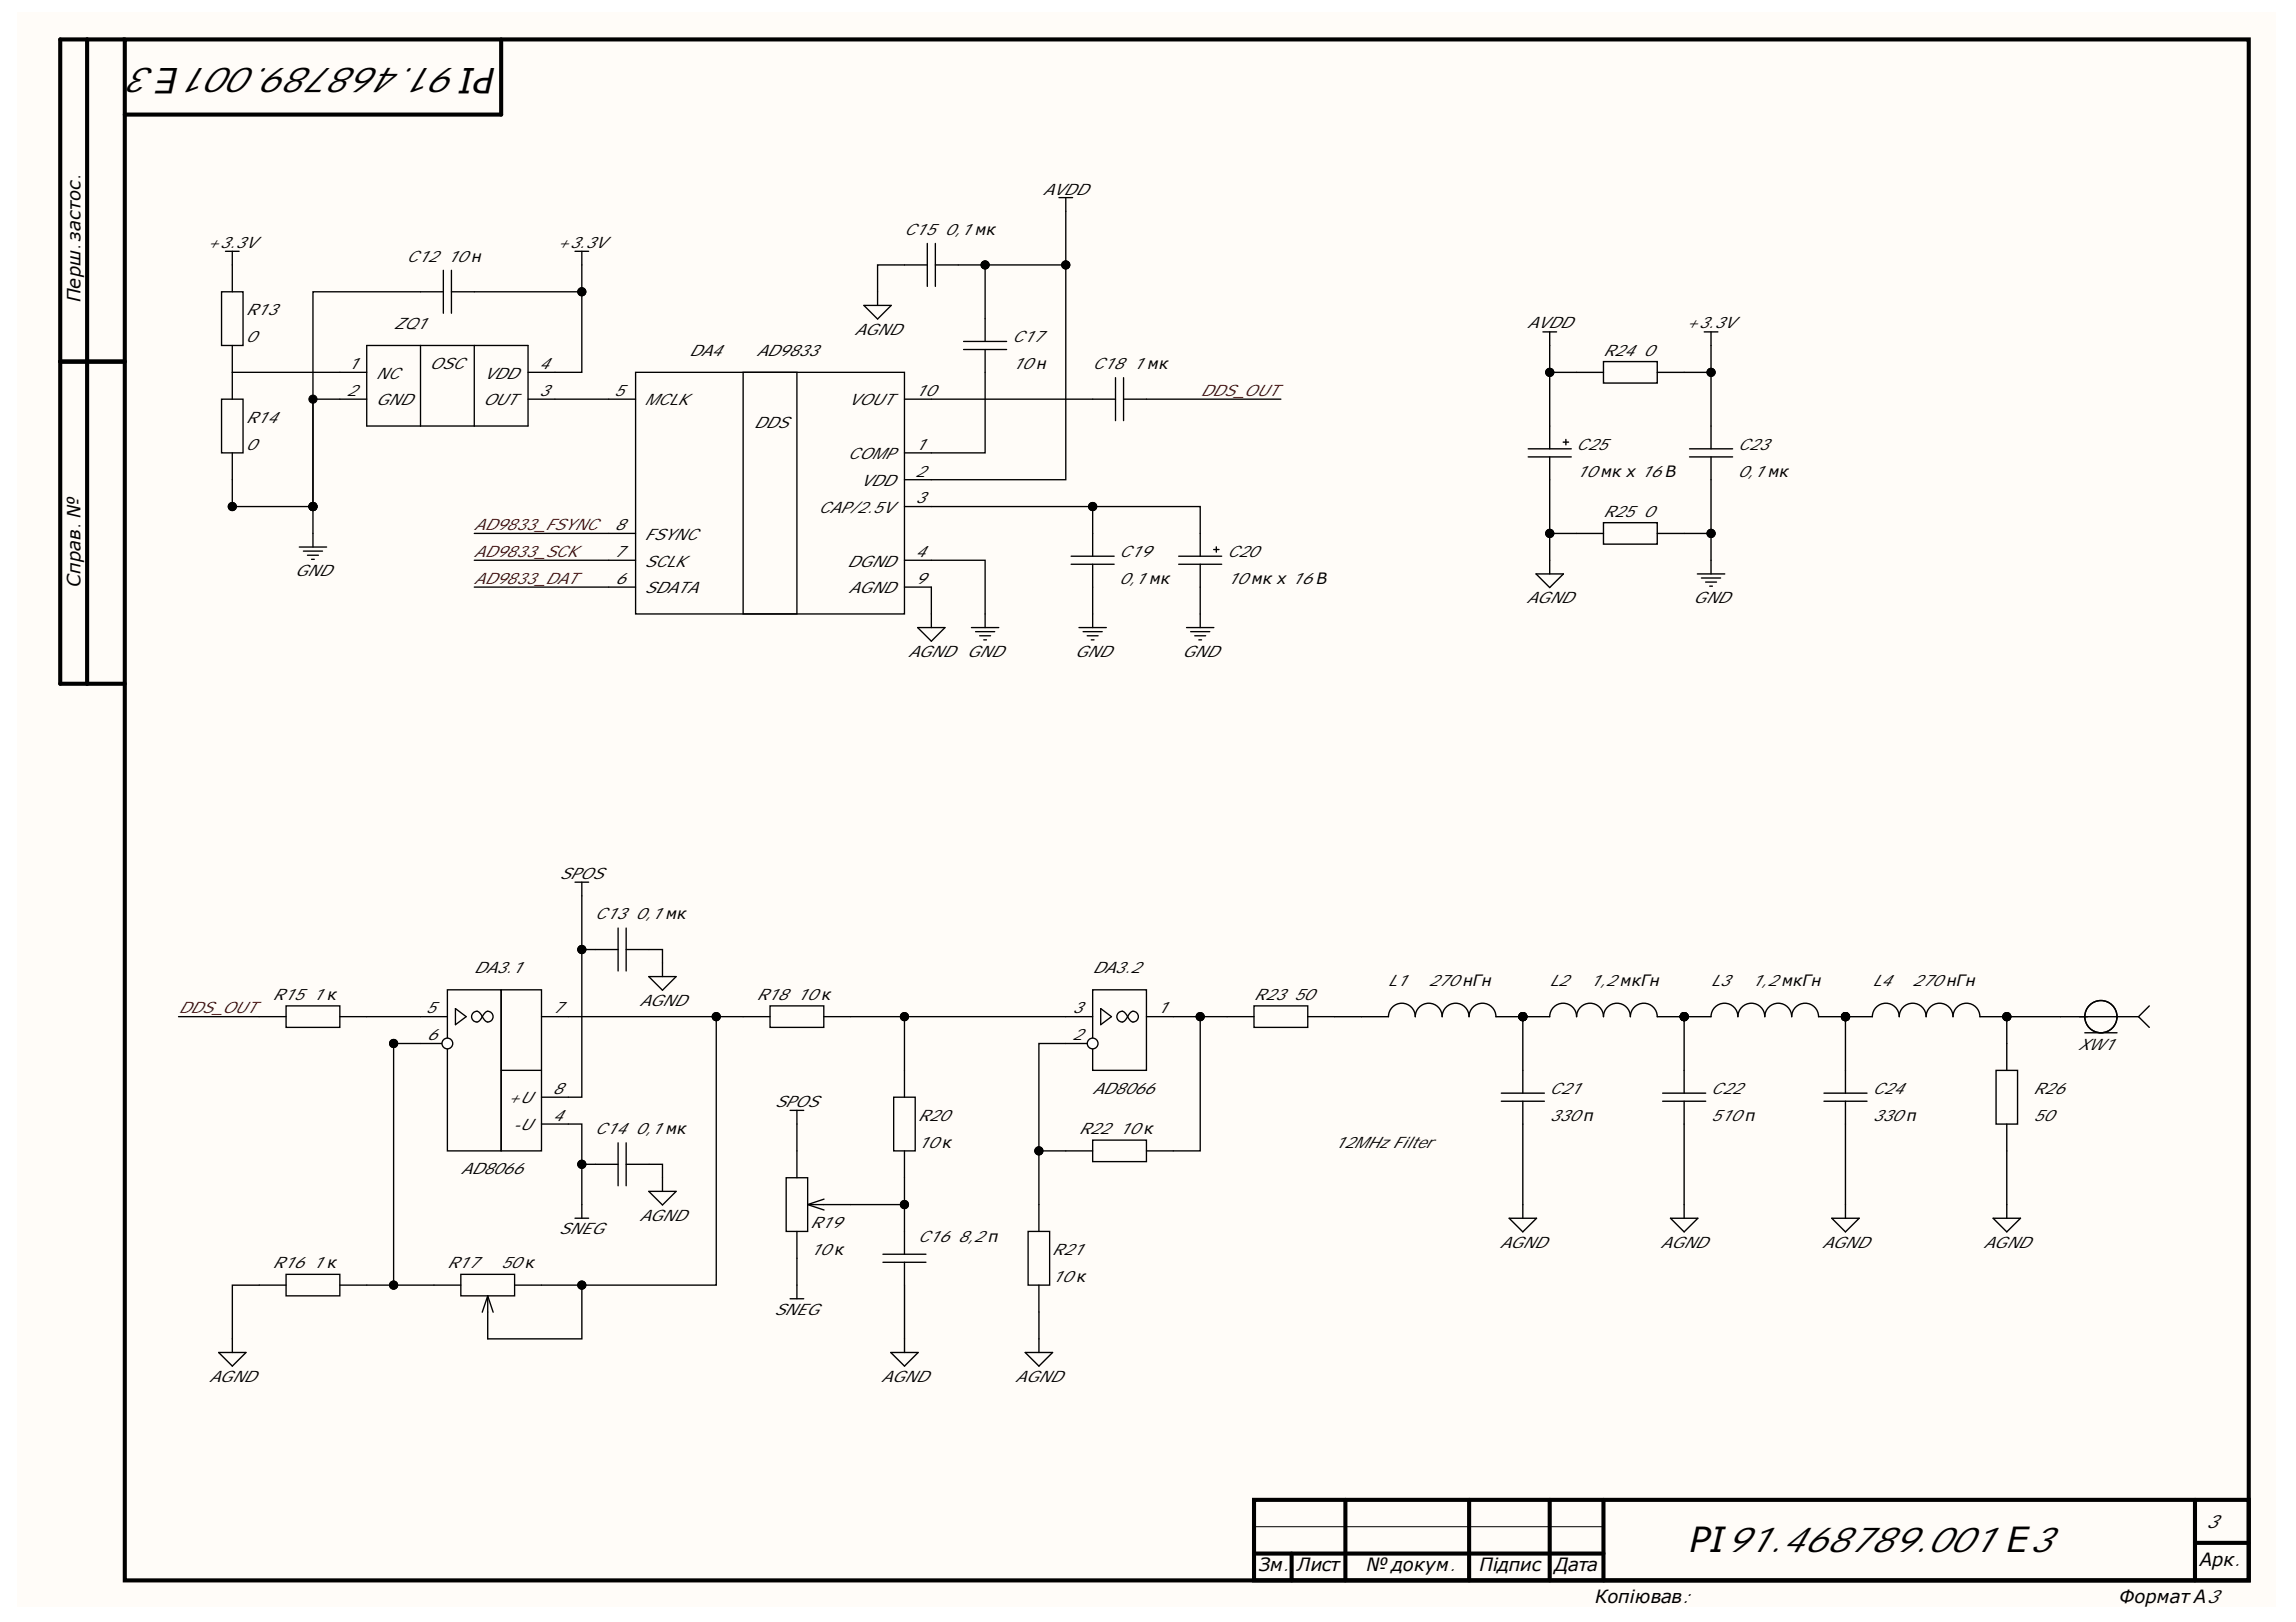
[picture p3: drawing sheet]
<svg xmlns="http://www.w3.org/2000/svg" width="297mm" height="210mm" viewBox="0 0 297 210" stroke-linecap="round" stroke-linejoin="round" font-family="sans-serif">
<defs><g id="words">
<g font-size="4.5">
<text x="64.1" y="8.8" transform="rotate(-180 64.1 8.8)">РІ91.468789.001 Е3</text>
<text x="218.6" y="200.8">РІ91.468789.001 Е3</text>
</g>
<g font-size="2.4">
<text x="10.4" y="39.1" transform="rotate(-90 10.4 39.1)">Перш.застос.</text>
<text x="10.4" y="76" transform="rotate(-90 10.4 76)">Справ. №</text>
<text x="285.4" y="197.8">3</text>
<text x="162.9" y="203.3">Зм.</text>
<text x="167.8" y="203.3">Лист</text>
<text x="176.8" y="203.3">№ докум.</text>
<text x="191.4" y="203.3">Підпис</text>
<text x="201.1" y="203.3">Дата</text>
<text x="284.6" y="202.7">Арк.</text>
<text x="206.4" y="207.5">Копіював:</text>
<text x="274.2" y="207.5">ФорматА3</text>
</g>
<g font-size="2">
<text x="134.9" y="25.2">AVDD</text>
<text x="26.7" y="32.1">+3.3V</text>
<text x="52.6" y="33.9">C12</text>
<text x="57.9" y="33.9">10 н</text>
<text x="72" y="32.1">+3.3V</text>
<text x="117" y="30.4">C15</text>
<text x="122.2" y="30.4">0,1 мк</text>
<text x="31.8" y="40.8">R13</text>
<text x="31.8" y="44.3">0</text>
<text x="45" y="47.7">1</text>
<text x="50.9" y="42.6">ZQ1</text>
<text x="55.6" y="47.7">OSC</text>
<text x="69.7" y="47.7">4</text>
<text x="89.1" y="46">DA4</text>
<text x="97.9" y="46">AD9833</text>
<text x="110.5" y="43.3">AGND</text>
<text x="130.9" y="47.7">10 н</text>
<text x="130.9" y="44.3">C17</text>
<text x="141.3" y="47.7">C18</text>
<text x="146.6" y="47.7">1 мк</text>
<text x="197.6" y="42.5">AVDD</text>
<text x="207.4" y="46">R24</text>
<text x="212.6" y="46">0</text>
<text x="218" y="42.5">+3.3V</text>
<text x="44.8" y="51.2">2</text>
<text x="48.6" y="49">NC</text>
<text x="48.6" y="52.5">GND</text>
<text x="62.5" y="52.5">OUT</text>
<text x="62.6" y="49">VDD</text>
<text x="69.7" y="51.2">3</text>
<text x="79.4" y="51.2">5</text>
<text x="83.4" y="52.5">MCLK</text>
<text x="109.8" y="52.5">VOUT</text>
<text x="118.4" y="51.2">10</text>
<text x="31.8" y="58.2">0</text>
<text x="31.8" y="54.7">R14</text>
<text x="97.5" y="55.4">DDS</text>
<text x="109.7" y="59.4">COMP</text>
<text x="118.4" y="58.2">1</text>
<text x="203.9" y="58.2">C25</text>
<text x="224.8" y="58.2">C23</text>
<text x="111.3" y="62.9">VDD</text>
<text x="118.4" y="61.7">2</text>
<text x="118.4" y="65.1">3</text>
<text x="203.9" y="61.7">10 мк х 16 В</text>
<text x="224.8" y="61.7">0,1 мк</text>
<text x="79.5" y="68.6">8</text>
<text x="83.4" y="69.9">FSYNC</text>
<text x="105.9" y="66.4">CAP/2.5V</text>
<text x="207.4" y="66.9">R25</text>
<text x="212.6" y="66.9">0</text>
<text x="38.1" y="74.6">GND</text>
<text x="79.4" y="72.1">7</text>
<text x="79.6" y="75.5">6</text>
<text x="83.4" y="76.8">SDATA</text>
<text x="83.4" y="73.3">SCLK</text>
<text x="109.6" y="73.3">DGND</text>
<text x="109.8" y="76.8">AGND</text>
<text x="118.4" y="72.1">4</text>
<text x="118.4" y="75.5">9</text>
<text x="144.8" y="75.5">0,1 мк</text>
<text x="144.8" y="72.1">C19</text>
<text x="158.8" y="75.5">10 мк х 16 В</text>
<text x="158.8" y="72.1">C20</text>
<text x="197.5" y="78.1">AGND</text>
<text x="219.1" y="78.1">GND</text>
<text x="117.5" y="85">AGND</text>
<text x="125.1" y="85">GND</text>
<text x="139.1" y="85">GND</text>
<text x="152.9" y="85">GND</text>
<text x="72.4" y="113.7">SPOS</text>
<text x="77" y="119">C13</text>
<text x="82.2" y="119">0,1 мк</text>
<text x="61.3" y="126">DA3.1</text>
<text x="141.3" y="126">DA3.2</text>
<text x="35.3" y="129.4">R15</text>
<text x="40.4" y="129.4">1 к</text>
<text x="55.1" y="131.1">5</text>
<text x="71.5" y="131.1">7</text>
<text x="82.7" y="130.2">AGND</text>
<text x="97.9" y="129.4">R18</text>
<text x="103.1" y="129.4">10 к</text>
<text x="138.7" y="131.1">3</text>
<text x="149.7" y="131.1">1</text>
<text x="162.2" y="129.4">R23</text>
<text x="167.4" y="129.4">50</text>
<text x="179.6" y="127.7">L1</text>
<text x="184.8" y="127.7">270 нГн</text>
<text x="200.5" y="127.7">L2</text>
<text x="205.7" y="127.7">1,2 мкГн</text>
<text x="221.3" y="127.7">L3</text>
<text x="226.6" y="127.7">1,2 мкГн</text>
<text x="242.2" y="127.7">L4</text>
<text x="247.4" y="127.7">270 нГн</text>
<text x="55.2" y="134.6">6</text>
<text x="138.7" y="134.6">2</text>
<text x="268.8" y="135.8">XW1</text>
<text x="65.6" y="142.8">+U</text>
<text x="71.5" y="141.6">8</text>
<text x="100.2" y="143.3">SPOS</text>
<text x="141.3" y="141.6">AD8066</text>
<text x="200.5" y="141.6">C21</text>
<text x="221.3" y="141.6">C22</text>
<text x="242.2" y="141.6">C24</text>
<text x="263" y="141.6">R26</text>
<text x="66.3" y="146.2">-U</text>
<text x="71.5" y="145.1">4</text>
<text x="77" y="146.7">C14</text>
<text x="82.2" y="146.7">0,1 мк</text>
<text x="118.8" y="148.5">10 к</text>
<text x="118.8" y="145.1">R20</text>
<text x="139.6" y="146.7">R22</text>
<text x="144.8" y="146.7">10 к</text>
<text x="172.6" y="148.5">12MHz Filter</text>
<text x="200.5" y="145.1">330 п</text>
<text x="221.3" y="145.1">510 п</text>
<text x="242.2" y="145.1">330 п</text>
<text x="263" y="145.1">50</text>
<text x="59.6" y="152">AD8066</text>
<text x="72.3" y="159.7">SNEG</text>
<text x="82.7" y="158">AGND</text>
<text x="104.8" y="158.9">R19</text>
<text x="118.8" y="160.7">C16</text>
<text x="123.9" y="160.7">8,2 п</text>
<text x="194" y="161.4">AGND</text>
<text x="214.8" y="161.4">AGND</text>
<text x="235.7" y="161.4">AGND</text>
<text x="256.6" y="161.4">AGND</text>
<text x="35.3" y="164.1">R16</text>
<text x="40.4" y="164.1">1 к</text>
<text x="57.9" y="164.1">R17</text>
<text x="64.8" y="164.1">50 к</text>
<text x="104.8" y="162.4">10 к</text>
<text x="136.1" y="165.9">10 к</text>
<text x="136.1" y="162.4">R21</text>
<text x="100.1" y="170.1">SNEG</text>
<text x="27.1" y="178.8">AGND</text>
<text x="114" y="178.8">AGND</text>
<text x="131.4" y="178.8">AGND</text>
</g>
<g font-size="2" fill="#800000">
<text x="155.3" y="51.2">DDS_OUT</text>
<text x="61.3" y="68.6">AD9833_FSYNC</text>
<text x="61.3" y="72.1">AD9833_SCK</text>
<text x="61.3" y="75.5">AD9833_DAT</text>
<text x="23.1" y="131.1">DDS_OUT</text>
</g>
</g></defs>
<g fill="#fffcf8">
<path d="M2.2 1.6h292.2v206.4h-292.2z" fill-rule="evenodd"/>
<path d="M2.2 1.6h292.2v206.4h-292.2z" fill-rule="evenodd"/>
</g>
<g fill="none" stroke="#000" stroke-width=".53">
<path d="M11.3 5.1v83.4M16.1 5.1h-8.3v83.4h8.3M16.1 5.1h274.8v199.4h-274.8zM64.8 5.1v9.7h-48.7M7.8 46.8h8.3M162.2 194.1h128.7v10.4h-128.7zM174.1 194.1v10.4M190.1 194.1v10.4M200.5 194.1v10.4M207.4 194.1v10.4M284 199.7h6.9M284 194.1v10.4"/>
<path d="M162.2 201h45.2M167.1 201v3.5"/>
</g>
<path d="M162.2 194.1h45.2M162.2 197.6h45.2M162.2 201h45.2" fill="none" stroke="#000" stroke-width=".13"/>
<g fill="none" stroke="#000" stroke-width=".17">
<path d="M28.7 37.8h2.7v6.9h-2.7zM29.2 32.5h1.7M30.1 32.5v5.3M54.4 37.8h3M57.4 35v5.5M58.4 37.8h3M58.4 35v5.5M74.4 32.5h1.8M75.3 32.5v1.8M28.7 51.7h2.7v6.9h-2.7zM30.1 44.7v7M30.1 58.6v3.5"/>
<path d="M44 51.7h3.4M44 48.2h3.4M47.4 44.7h20.9v10.4h-20.9zM54.4 44.7v10.4M61.4 44.7v10.4M68.3 51.7h3.5M68.3 48.2h3.5M78.8 51.7h3.4M82.2 48.2h34.8v31.3h-34.8zM96.1 48.2h7v31.3h-7zM117 51.7h3.5M117 58.6h3.5"/>
<path d="M124.7 45.2h5.5M124.7 44.2h5.5M127.4 41.2v3M127.4 45.2v3M38.7 70.8h3.6M39.3 71.3h2.4M39.8 71.9h1.4M40.3 72.4h.4M40.5 69v1.8M78.8 72.5h3.4M78.8 76h3.4M78.8 69h3.4"/>
<path d="M117 62.1h3.5M117 65.6h3.5M117 72.5h3.5M117 76h3.5M127.4 79.5v1.7M138.6 72h5.5M138.6 73h5.5M141.4 69v3M141.4 73v3M141.4 79.5v1.7M152.5 72h5.6M152.5 73h5.6"/>
<path d="M155.3 69v3M155.3 73v3M155.3 79.5v1.7M157 71.1h.7M157.4 70.8v.7M125.7 81.2h3.5M126.2 81.7h2.5M126.7 82.3h1.5M127.3 82.8h.3M139.6 81.2h3.5M140.1 81.7h2.5M140.7 82.3h1.4"/>
<path d="M141.2 82.8h.3M153.5 81.2h3.5M154 81.7h2.5M154.6 82.3h1.4M155.1 82.8h.3M54.4 131.6h3.5M54.4 135h3.5M57.9 128.1h6.9v20.8h-6.9zM64.8 128.1h5.3v20.8h-5.3zM70.1 131.6h3.4M70.1 142h3.4M70.1 145.5h3.4"/>
</g>
<circle cx="57.9" cy="135" r=".69" fill="#fff"/>
<g fill="none" stroke="#000" stroke-width=".17">
<path d="M58.9 130.5l1.4 1.1-1.4 1zM61.7 130.9l.4 .2 .3 .5M61.7 130.9a.69 .69 0 0 0-.7 .7 .69 .69 0 0 0 .9 .6l.5-.6M62.7 131.1l.2-.1a.66 .66 0 0 1 .9 .6 .66 .66 0 0 1-1 .6l-.4-.6zM64.8 138.5h5.3M137.9 131.6h3.5M137.9 135h3.5M141.4 128.1h6.9v10.4h-6.9zM148.3 131.6h3.5"/>
<circle cx="57.9" cy="135" r=".69"/>
</g>
<circle cx="141.4" cy="135" r=".69" fill="#fff"/>
<g fill="none" stroke="#000" stroke-width=".17">
<path d="M54.4 37.8h-13.9v31.2M61.4 37.8h13.9M75.3 34.3v13.9h-3.5M111.8 39.5h3.5l-1.8 1.8zM120 34.3h-6.5v5.2M120 31.5v5.6M121 34.3h6.4M121 31.5v5.6M137 25.6h1.8M137.9 34.3v27.8h-17.4M137.9 25.6v8.7h-10.5v6.9M30.1 48.2h13.9"/>
<path d="M44 51.7h-3.5v13.9h-10.4v-3.5M71.8 51.7h7M120.5 51.7h23.8M127.4 48.2v10.4h-6.9M144.3 48.9v5.5M145.4 51.7h20.3M145.4 48.9v5.5M61.4 76h17.4M61.4 72.5h17.4M61.4 69h17.4M120.5 76v5.2M120.5 72.5h6.9v7"/>
<path d="M120.5 65.6h34.8v3.4M141.4 65.6v3.4M141.4 76v3.5M155.3 76v3.5M118.7 81.2h3.6l-1.8 1.8zM74.4 114.2h1.8M75.3 114.2v27.8h-1.8M23.1 131.6h13.9M37 130.2h7v2.8h-7zM44 131.6h10.4M54.4 135h-3.5v31.3h8.7M73.5 131.6h26.1"/>
<path d="M75.3 122.9h4.7M80 120.1v5.6M81 122.9h4.7v3.5M81 120.1v5.6M83.9 126.4h3.6l-1.8 1.7zM92.7 131.6v34.7h-26.1M99.6 130.2h7v2.8h-7zM106.6 131.6h31.3M117 131.6v10.4M137.9 135h-3.5v13.9h7M142.4 130.5l1.4 1.1-1.4 1zM145.2 130.9l.3 .2 .4 .5"/>
<path d="M145.2 130.9a.69 .69 0 0 0-.7 .7 .69 .69 0 0 0 .8 .6l.6-.6M146.2 131.1l.2-.1a.66 .66 0 0 1 .9 .6 .66 .66 0 0 1-1 .6l-.4-.6zM151.8 131.6h3.5v17.3h-7M155.3 131.6h6.9M162.2 130.2h7v2.8h-7zM169.2 131.6h3.5M73.5 145.5h1.8v12.1M74.4 157.6h1.8M75.3 150.7h4.7M80 147.9v5.6M81 150.7h4.7v3.5M81 147.9v5.6"/>
<path d="M83.9 154.2h3.6l-1.8 1.7zM101.7 152.4h2.8v7h-2.8zM102.2 143.7h1.8M103.1 143.7v8.7M103.1 159.4v8.7M104.5 155.9h12.5v6.4M104.5 155.9l2.1 .7M106.6 155.2l-2.1 .7M115.6 142h2.8v6.9h-2.8zM117 148.9v7M133 159.4h2.8v6.9h-2.8zM134.4 148.9v10.5"/>
<path d="M141.4 147.5h6.9v2.8h-6.9zM33.5 166.3h3.5M37 164.9h7v2.8h-7zM44 166.3h6.9M59.6 164.9h7v2.8h-7zM63.1 167.7v2.1M63.1 167.7l-.7 2.1M63.1 167.7l.7 2.1M102.2 168.1h1.8M114.2 162.3h5.6M114.2 163.4h5.6M117 163.4v2.9"/>
<path d="M134.4 166.3v3.5"/>
<circle cx="141.4" cy="135" r=".69"/>
</g>
<g fill="none" stroke="#000" stroke-width=".18">
<path d="M197.7 58.1h5.6M197.7 59.1h5.6M199.6 43h1.8M200.5 43v5.2h6.9M200.5 48.2v9.9M200.5 59.1v9.9M202.2 57.2h.7M202.6 56.9v.7M207.4 46.8h7v2.8h-7zM218.6 58.1h5.5M218.6 59.1h5.5M220.5 43h1.7"/>
<path d="M221.4 43v5.2h-7M221.4 48.2v9.9M221.4 59.1v9.9M198.7 74.3h3.6l-1.8 1.7zM207.4 67.6h7v2.8h-7zM207.4 69h-6.9v5.3M214.4 69h7v5.3M219.6 74.3h3.5M220.1 74.8h2.5M220.7 75.3h1.4M221.2 75.9h.3M172.7 131.6h6.9a1.73 1.73 0 0 1 1.8-1.8 1.73 1.73 0 0 1 1.7 1.8 1.74 1.74 0 0 1 1.7-1.8 1.74 1.74 0 0 1 1.8 1.8 1.74 1.74 0 0 1 1.7-1.8 1.74 1.74 0 0 1 1.8 1.8 1.74 1.74 0 0 1 1.7-1.8 1.74 1.74 0 0 1 1.7 1.8h7a1.74 1.74 0 0 1 1.7-1.8 1.74 1.74 0 0 1 1.8 1.8 1.74 1.74 0 0 1 1.7-1.8 1.74 1.74 0 0 1 1.7 1.8 1.74 1.74 0 0 1 1.8-1.8 1.74 1.74 0 0 1 1.7 1.8 1.74 1.74 0 0 1 1.8-1.8 1.74 1.74 0 0 1 1.7 1.8h7a1.74 1.74 0 0 1 1.7-1.8 1.74 1.74 0 0 1 1.7 1.8 1.74 1.74 0 0 1 1.8-1.8 1.74 1.74 0 0 1 1.7 1.8 1.74 1.74 0 0 1 1.8-1.8 1.74 1.74 0 0 1 1.7 1.8 1.74 1.74 0 0 1 1.7-1.8 1.74 1.74 0 0 1 1.8 1.8h6.9a1.74 1.74 0 0 1 1.8-1.8 1.74 1.74 0 0 1 1.7 1.8 1.74 1.74 0 0 1 1.7-1.8 1.74 1.74 0 0 1 1.8 1.8 1.74 1.74 0 0 1 1.7-1.8 1.74 1.74 0 0 1 1.8 1.8 1.74 1.74 0 0 1 1.7-1.8 1.74 1.74 0 0 1 1.7 1.8h3.5"/>
<path d="M197 131.6v9.9M217.9 131.6v9.9M238.8 131.6v9.9M258.2 138.5h2.8v7h-2.8zM269.7 133.7h4.2M276.7 131.6h-17.1v6.9M276.7 131.6l1.4 1.4M278.1 130.2l-1.4 1.4M194.2 141.5h5.6M194.2 142.5h5.6M195.2 157.7h3.6l-1.8 1.7zM197 142.5v15.2"/>
<path d="M215.1 141.5h5.6M215.1 142.5h5.6M216.1 157.7h3.6l-1.8 1.7zM217.9 142.5v15.2M236 141.5h5.5M236 142.5h5.5M237 157.7h3.5l-1.7 1.7zM238.8 142.5v15.2M257.9 157.7h3.5l-1.8 1.7zM259.6 145.5v12.2M28.3 175h3.5l-1.7 1.8zM33.5 166.3h-3.4v8.7"/>
<path d="M75.3 166.3v7h-12.2v-3.5M115.2 175h3.6l-1.8 1.8zM117 166.3v8.7M132.6 175h3.6l-1.8 1.8zM134.4 169.8v5.2"/>
<circle cx="271.8" cy="131.6" r="2.08"/>
</g>
<g fill="#000">
<circle cx="75.3" cy="37.8" r=".53"/>
<circle cx="127.4" cy="34.3" r=".53"/>
<circle cx="137.9" cy="34.3" r=".53"/>
<circle cx="40.5" cy="51.7" r=".53"/>
<circle cx="200.5" cy="48.2" r=".53"/>
<circle cx="221.4" cy="48.2" r=".53"/>
<circle cx="30.1" cy="65.6" r=".53"/>
<circle cx="40.5" cy="65.6" r=".53"/>
<circle cx="141.4" cy="65.6" r=".53"/>
<circle cx="200.5" cy="69" r=".53"/>
<circle cx="221.4" cy="69" r=".53"/>
<circle cx="50.9" cy="135" r=".53"/>
<circle cx="75.3" cy="122.9" r=".53"/>
<circle cx="92.7" cy="131.6" r=".53"/>
<circle cx="117" cy="131.6" r=".53"/>
<circle cx="155.3" cy="131.6" r=".53"/>
<circle cx="197" cy="131.6" r=".53"/>
<circle cx="217.9" cy="131.6" r=".53"/>
<circle cx="238.8" cy="131.6" r=".53"/>
<circle cx="259.6" cy="131.6" r=".53"/>
<circle cx="75.3" cy="150.7" r=".53"/>
<circle cx="117" cy="155.9" r=".53"/>
<circle cx="134.4" cy="148.9" r=".53"/>
<circle cx="50.9" cy="166.3" r=".53"/>
<circle cx="75.3" cy="166.3" r=".53"/>
</g>
<g fill="none" stroke="#000" stroke-width=".13">
<circle cx="75.3" cy="37.8" r=".53"/>
<circle cx="127.4" cy="34.3" r=".53"/>
<circle cx="137.9" cy="34.3" r=".53"/>
<circle cx="40.5" cy="51.7" r=".53"/>
<circle cx="200.5" cy="48.2" r=".53"/>
<circle cx="221.4" cy="48.2" r=".53"/>
<circle cx="30.1" cy="65.6" r=".53"/>
<circle cx="40.5" cy="65.6" r=".53"/>
<circle cx="141.4" cy="65.6" r=".53"/>
<circle cx="200.5" cy="69" r=".53"/>
<circle cx="221.4" cy="69" r=".53"/>
<circle cx="50.9" cy="135" r=".53"/>
<circle cx="75.3" cy="122.9" r=".53"/>
<circle cx="92.7" cy="131.6" r=".53"/>
<circle cx="117" cy="131.6" r=".53"/>
<circle cx="155.3" cy="131.6" r=".53"/>
<circle cx="197" cy="131.6" r=".53"/>
<circle cx="217.9" cy="131.6" r=".53"/>
<circle cx="238.8" cy="131.6" r=".53"/>
<circle cx="259.6" cy="131.6" r=".53"/>
<circle cx="75.3" cy="150.7" r=".53"/>
<circle cx="117" cy="155.9" r=".53"/>
<circle cx="134.4" cy="148.9" r=".53"/>
<circle cx="50.9" cy="166.3" r=".53"/>
<circle cx="75.3" cy="166.3" r=".53"/>
</g>
<use href="#words"/>
</svg>
